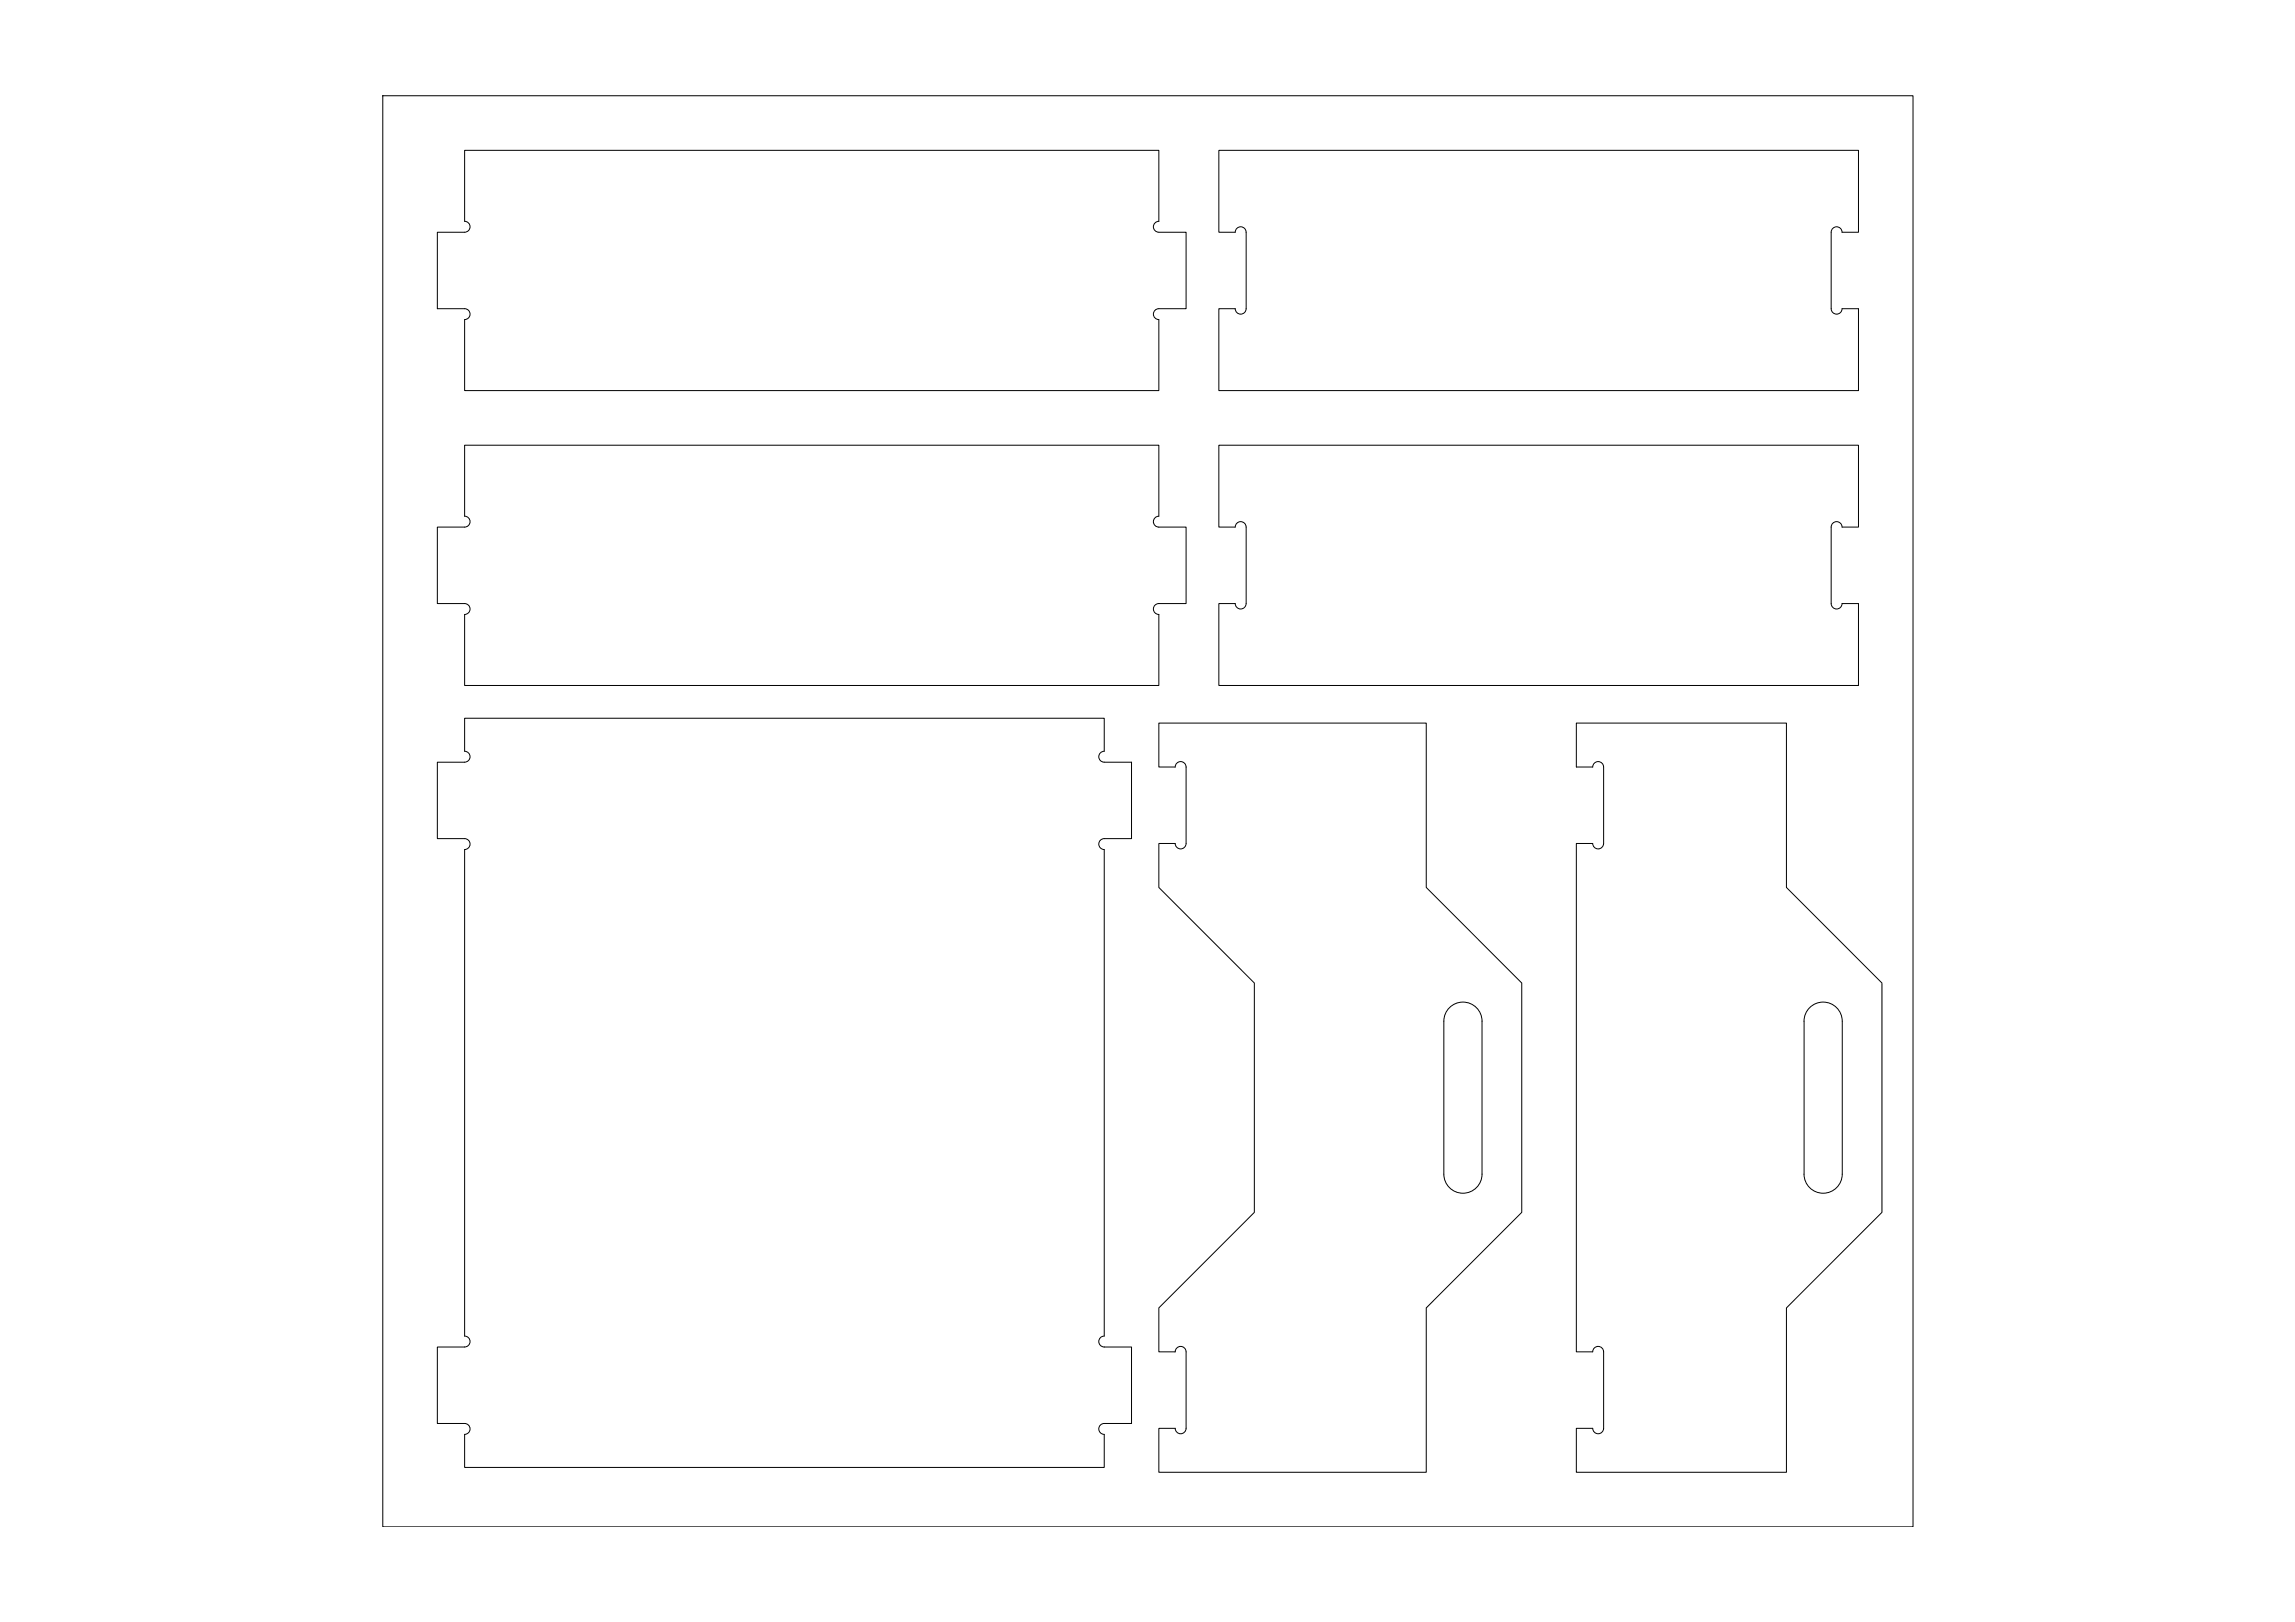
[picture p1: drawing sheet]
<svg xmlns="http://www.w3.org/2000/svg" width="841mm" height="594mm" viewBox="0 0 841 594" stroke-linecap="round" stroke-linejoin="round" font-family="sans-serif">
<!-- layer: 0 -->
<g fill="none" stroke="#000" stroke-width=".37">
<path d="M140.3 35.1h560.7v524.1h-560.7zM170.3 81.1a1.99 1.99 0 0 1 2 2 1.99 1.99 0 0 1-2 2M170.3 85.1h-10v28h10M170.3 81.1v-26h254.4v26a1.99 1.99 0 0 0-2 2 1.99 1.99 0 0 0 2 2M424.7 85.1h10v28h-10a1.99 1.99 0 0 0-2 2 1.99 1.99 0 0 0 2 1.9v26.1h-254.4v-26M452.7 85.1h-6v-30h234.4v30h-6M452.7 85.1a1.99 1.99 0 0 1 2-2 1.99 1.99 0 0 1 2 2M456.7 85.1v28a1.99 1.99 0 0 1-2 2 1.99 1.99 0 0 1-2-2h-6v30h234.4v-30h-6a2 2 0 0 1-2.1 2 2 2 0 0 1-1.9-2v-28M671.1 85.1a1.99 1.99 0 0 1 1.9-2 1.99 1.99 0 0 1 2 2M170.3 113.1a1.99 1.99 0 0 1 2 2 1.99 1.99 0 0 1-2 1.9M446.7 163.1h234.4v30h-6a2 2 0 0 0-2-2 2 2 0 0 0-2 2v28a1.99 1.99 0 0 0 1.9 2 1.99 1.99 0 0 0 2-2h6.1v30h-234.4v-30h6a1.99 1.99 0 0 0 2 2 1.99 1.99 0 0 0 2-2v-28a2 2 0 0 0-2-2 2 2 0 0 0-2 2h-6zM170.3 189.1a1.99 1.99 0 0 1 2 2 1.99 1.99 0 0 1-2 2"/>
<path d="M170.3 193.1h-10v28h10M170.3 189.1v-26h254.4v26a1.99 1.99 0 0 0-2 2 1.99 1.99 0 0 0 2 2h10v28h-10a1.99 1.99 0 0 0-2 2 1.99 1.99 0 0 0 2 2M170.3 221.1a1.99 1.99 0 0 1 2 2 1.99 1.99 0 0 1-2 2M170.3 225.1v26h254.4v-26M170.3 275.2a1.99 1.99 0 0 1 2 2 1.99 1.99 0 0 1-2 2M170.3 275.2v-12.1h234.4v12.1a2 2 0 0 0-2 2 2 2 0 0 0 2 2h10v28h-10a1.99 1.99 0 0 0-2 1.9 1.99 1.99 0 0 0 2 2v178.3a1.99 1.99 0 0 0-2 2 1.99 1.99 0 0 0 2 1.9l10 .1v28h-10a1.99 1.99 0 0 0-2 2 1.99 1.99 0 0 0 2 2v12.1h-234.4v-12.1M170.3 279.2h-10v28h10M424.7 264.8h98v60.2l35 35v84l-35 35v60.2h-98v-16.1h6a1.99 1.99 0 0 0 2 2 1.99 1.99 0 0 0 2-2v-28a1.99 1.99 0 0 0-2-2 1.99 1.99 0 0 0-2 2h-6v-16.1l35-35v-84l-35-35v-16.1h6a1.99 1.99 0 0 0 2 2 1.99 1.99 0 0 0 2-2v-28a2 2 0 0 0-2-2 2 2 0 0 0-2 2h-6zM587.7 280.9a1.99 1.99 0 0 0-2-2 1.99 1.99 0 0 0-2 2h-6v-16.1h77v60.2l35 35v84l-35 35v60.2h-77v-16.1h6a1.99 1.99 0 0 0 2 2 1.99 1.99 0 0 0 2-2M587.7 280.9v28M170.3 307.2a1.99 1.99 0 0 1 2 2 1.99 1.99 0 0 1-2 1.9M170.3 311.2v178.2"/>
<path d="M587.7 308.9a1.99 1.99 0 0 1-2 2 1.99 1.99 0 0 1-2-2h-6v186.2h6a1.99 1.99 0 0 1 2-2 1.99 1.99 0 0 1 2 2M531.5 368.7a7 7 0 0 1 7.5-1 7 7 0 0 1 4.1 6.3v56a7 7 0 0 1-7 7 7 7 0 0 1-7-7v-56a7 7 0 0 1 2.4-5.3zM663.5 368.7a7 7 0 0 1 7.5-1 7 7 0 0 1 4.1 6.3v56a7 7 0 0 1-7 7 7 7 0 0 1-7-7v-56a7 7 0 0 1 2.4-5.3zM170.3 489.4a1.99 1.99 0 0 1 2 2 1.99 1.99 0 0 1-2 1.9M170.3 493.4h-10v28h10M587.7 495.1v28M170.3 521.4a1.99 1.99 0 0 1 2 2 1.99 1.99 0 0 1-2 2"/>
</g>
</svg>
